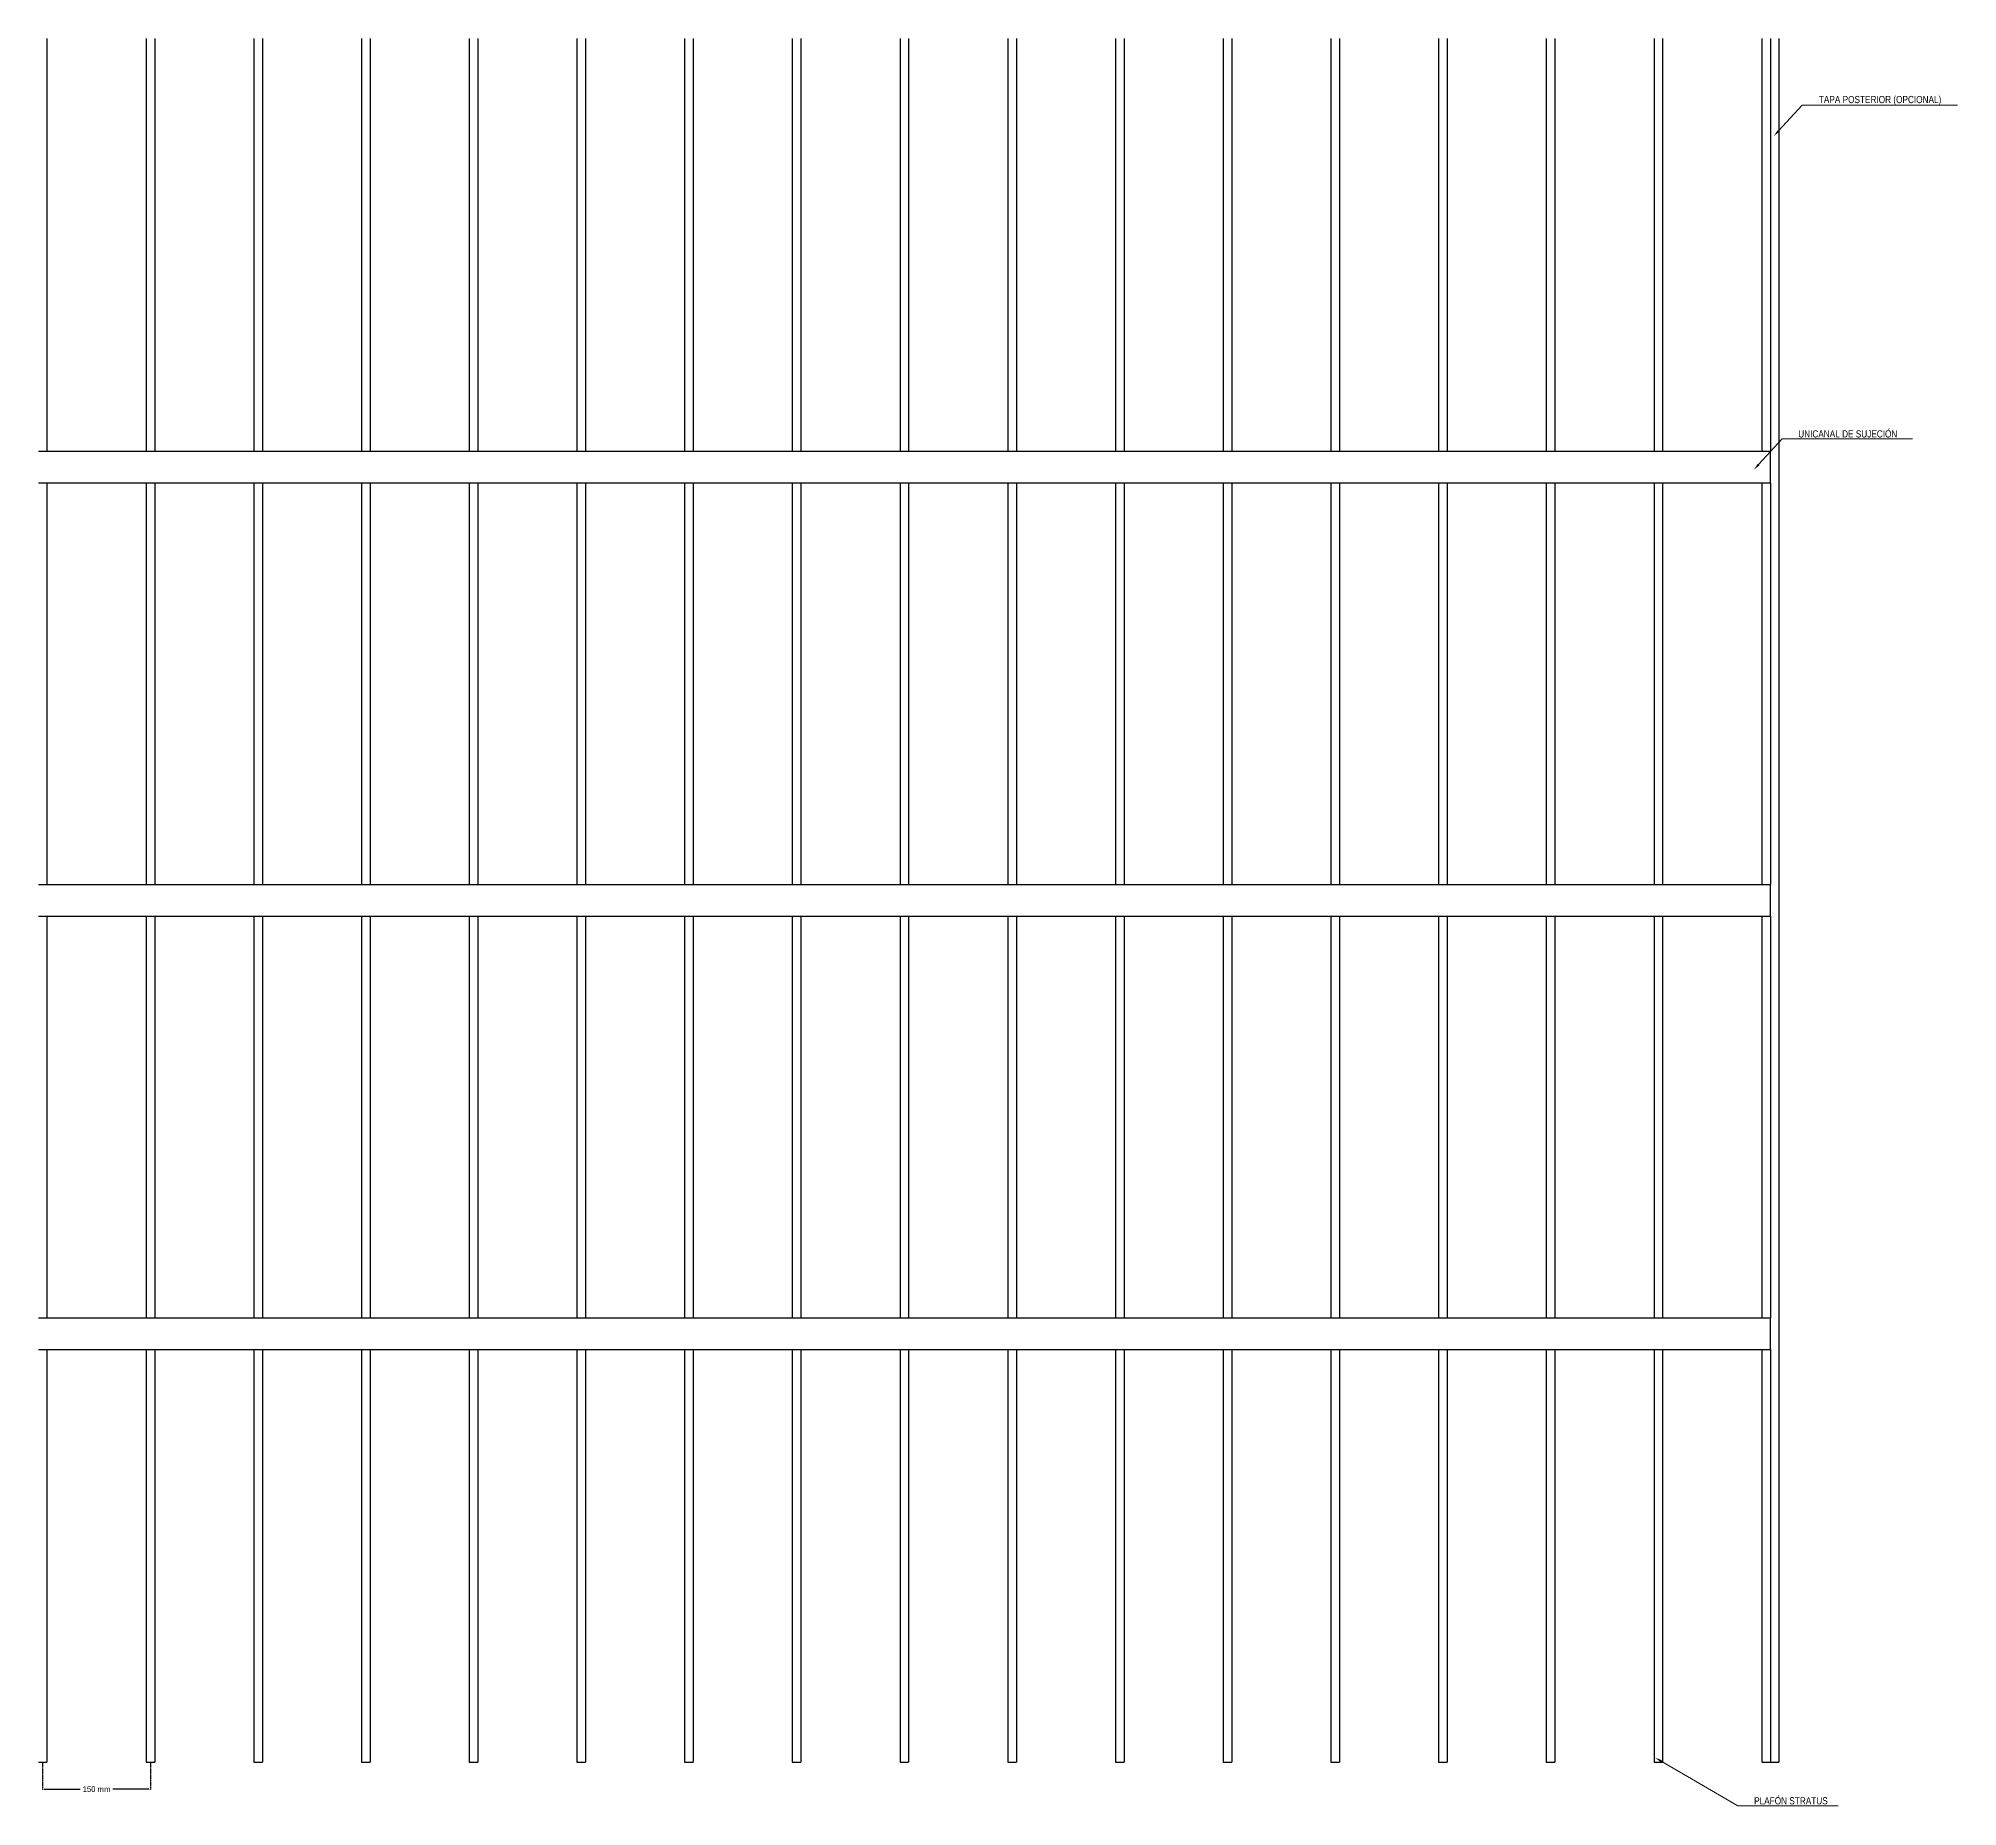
# Model space of a CAD drawing. Header units: millimetres. Extents: x 2538 to 24573, y 4449 to 23799.
# Drawn here: x 11235 to 13908, y 10302 to 12763 of the extents above; entities that cross this region are included whole.
import ezdxf
from ezdxf import colors
from ezdxf.entities.mleader import LeaderData, LeaderLine
from ezdxf.math import Vec2, Vec3

# ---------------------------------------------------------------- set-up
doc = ezdxf.new("R2010")
doc.units = ezdxf.units.MM
doc.header["$PDMODE"] = 3
doc.linetypes.add('HIDDEN', pattern=[0.375, 0.25, -0.125])
doc.layers.add('HD021_Text', color=2, linetype='Continuous', lineweight=9)
doc.layers.add('Make2D$Visible$Curves', color=7, linetype='Continuous', true_color=0x000000)
doc.layers.add('MEDIDAS', color=1, linetype='Continuous', true_color=0xff0000)
doc.styles.add('Arial Narrow', font='ARIALN.TTF')
doc.dimstyles.new('HD_DIM', dxfattribs={"dimtxt": 8, "dimasz": 2, "dimexe": 1, "dimexo": 0, "dimgap": 2, "dimtad": 0, "dimdec": 0, "dimzin": 0, "dimdsep": 46, "dimtxsty": 'Standard', "dimcen": 0, "dimclrd": 256, "dimclre": 251, "dimclrt": 7, "dimadec": 0, "dimazin": 0, "dimtp": 0.05, "dimtm": 0.05, "dimtfac": 0.6, "dimtdec": 0, "dimtofl": 0, "dimtmove": 0, "dimatfit": 3, "dimfxl": 1, "dimtolj": 2, "dimtzin": 0, "dimarcsym": 0})

# ---------------------------------------------------------------- blocks, each defined once
blk = doc.blocks.new('*D36')
at = {"layer": 'Defpoints', "color": 0, "transparency": 16777216}
for p in [(11240.9, 10363.4), (11390.9, 10363.4), (11390.9, 10325.8)]:
    blk.add_point(p, dxfattribs=at)
at = {"layer": 'MEDIDAS', "color": 251, "linetype": 'HIDDEN', "lineweight": -2, "transparency": 16777216}
for p, q in [((11240.9, 10363.4), (11240.9, 10324.8)), ((11390.9, 10363.4), (11390.9, 10324.8))]:
    blk.add_line(p, q, dxfattribs=at)
at = {"layer": 'MEDIDAS', "lineweight": -2, "transparency": 16777216}
for p, q in [((11242.9, 10325.8), (11293.3, 10325.8)), ((11388.9, 10325.8), (11338.6, 10325.8))]:
    blk.add_line(p, q, dxfattribs=at)
at = {"layer": 'MEDIDAS', "transparency": 16777216}
for points in [[(11242.9, 10326.1), (11242.9, 10325.5), (11240.9, 10325.8)], [(11388.9, 10326.1), (11388.9, 10325.5), (11390.9, 10325.8)]]:
    blk.add_solid(points, dxfattribs=at)
at = {"layer": 'MEDIDAS', "color": 7, "transparency": 16777216, "insert": (11315.9, 10325.8), "char_height": 8, "attachment_point": 5}
blk.add_mtext('\\A2;150 mm', dxfattribs=at)

msp = doc.modelspace()

# ---------------------------------------------------------------- linework, layer by layer
at = {"layer": 'Make2D$Visible$Curves', "color": 7, "lineweight": -3}
for points in [[(11246.9, 12763.4), (11246.9, 12476.1), (11246.9, 12188.7)], [(11384.9, 12763.4), (11384.9, 12476.1), (11384.9, 12188.7)], [(11396.9, 12763.4), (11396.9, 12476.1), (11396.9, 12188.7)], [(11534.9, 12763.4), (11534.9, 12476.1), (11534.9, 12188.7)], [(11546.9, 12763.4), (11546.9, 12476.1), (11546.9, 12188.7)], [(11684.9, 12763.4), (11684.9, 12476.1), (11684.9, 12188.7)], [(11696.9, 12763.4), (11696.9, 12476.1), (11696.9, 12188.7)], [(11834.9, 12763.4), (11834.9, 12476.1), (11834.9, 12188.7)], [(11846.9, 12763.4), (11846.9, 12476.1), (11846.9, 12188.7)], [(11984.9, 12763.4), (11984.9, 12476.1), (11984.9, 12188.7)], [(11996.9, 12763.4), (11996.9, 12476.1), (11996.9, 12188.7)], [(12134.9, 12763.4), (12134.9, 12476.1), (12134.9, 12188.7)], [(12146.9, 12763.4), (12146.9, 12476.1), (12146.9, 12188.7)], [(12284.9, 12763.4), (12284.9, 12476.1), (12284.9, 12188.7)], [(12296.9, 12763.4), (12296.9, 12476.1), (12296.9, 12188.7)], [(12434.9, 12763.4), (12434.9, 12476.1), (12434.9, 12188.7)], [(12446.9, 12763.4), (12446.9, 12476.1), (12446.9, 12188.7)], [(12584.9, 12763.4), (12584.9, 12476.1), (12584.9, 12188.7)], [(12596.9, 12763.4), (12596.9, 12476.1), (12596.9, 12188.7)], [(12734.9, 12763.4), (12734.9, 12476.1), (12734.9, 12188.7)], [(12746.9, 12763.4), (12746.9, 12476.1), (12746.9, 12188.7)], [(12884.9, 12763.4), (12884.9, 12476.1), (12884.9, 12188.7)], [(12896.9, 12763.4), (12896.9, 12476.1), (12896.9, 12188.7)], [(13034.9, 12763.4), (13034.9, 12476.1), (13034.9, 12188.7)], [(13046.9, 12763.4), (13046.9, 12476.1), (13046.9, 12188.7)], [(13184.9, 12763.4), (13184.9, 12476.1), (13184.9, 12188.7)], [(13196.9, 12763.4), (13196.9, 12476.1), (13196.9, 12188.7)], [(13334.9, 12763.4), (13334.9, 12476.1), (13334.9, 12188.7)], [(13346.9, 12763.4), (13346.9, 12476.1), (13346.9, 12188.7)], [(13484.9, 12763.4), (13484.9, 12476.1), (13484.9, 12188.7)], [(13496.9, 12763.4), (13496.9, 12476.1), (13496.9, 12188.7)], [(13634.9, 12763.4), (13634.9, 12476.1), (13634.9, 12188.7)], [(13646.9, 12763.4), (13646.9, 12476.1), (13646.9, 12188.7)], [(13658.9, 12763.4), (13658.9, 11563.4), (13658.9, 10363.4)], [(11234.9, 12188.7), (12440.9, 12188.7), (13646.9, 12188.7)], [(13646.9, 12145.6), (13646.9, 12166.7), (13646.9, 12187.7)], [(11234.9, 12144.6), (12440.9, 12144.6), (13646.9, 12144.6)], [(11246.9, 12144.6), (11246.9, 11865), (11246.9, 11585.5)], [(11384.9, 12144.6), (11384.9, 11865), (11384.9, 11585.5)], [(11396.9, 12144.6), (11396.9, 11865), (11396.9, 11585.5)], [(11534.9, 12144.6), (11534.9, 11865), (11534.9, 11585.5)], [(11546.9, 12144.6), (11546.9, 11865), (11546.9, 11585.5)], [(11684.9, 12144.6), (11684.9, 11865), (11684.9, 11585.5)], [(11696.9, 12144.6), (11696.9, 11865), (11696.9, 11585.5)], [(11834.9, 12144.6), (11834.9, 11865), (11834.9, 11585.5)], [(11846.9, 12144.6), (11846.9, 11865), (11846.9, 11585.5)], [(11984.9, 12144.6), (11984.9, 11865), (11984.9, 11585.5)], [(11996.9, 12144.6), (11996.9, 11865), (11996.9, 11585.5)], [(12134.9, 12144.6), (12134.9, 11865), (12134.9, 11585.5)], [(12146.9, 12144.6), (12146.9, 11865), (12146.9, 11585.5)], [(12284.9, 12144.6), (12284.9, 11865), (12284.9, 11585.5)], [(12296.9, 12144.6), (12296.9, 11865), (12296.9, 11585.5)], [(12434.9, 12144.6), (12434.9, 11865), (12434.9, 11585.5)], [(12446.9, 12144.6), (12446.9, 11865), (12446.9, 11585.5)], [(12584.9, 12144.6), (12584.9, 11865), (12584.9, 11585.5)], [(12596.9, 12144.6), (12596.9, 11865), (12596.9, 11585.5)], [(12734.9, 12144.6), (12734.9, 11865), (12734.9, 11585.5)], [(12746.9, 12144.6), (12746.9, 11865), (12746.9, 11585.5)], [(12884.9, 12144.6), (12884.9, 11865), (12884.9, 11585.5)], [(12896.9, 12144.6), (12896.9, 11865), (12896.9, 11585.5)], [(13034.9, 12144.6), (13034.9, 11865), (13034.9, 11585.5)], [(13046.9, 12144.6), (13046.9, 11865), (13046.9, 11585.5)], [(13184.9, 12144.6), (13184.9, 11865), (13184.9, 11585.5)], [(13196.9, 12144.6), (13196.9, 11865), (13196.9, 11585.5)], [(13334.9, 12144.6), (13334.9, 11865), (13334.9, 11585.5)], [(13346.9, 12144.6), (13346.9, 11865), (13346.9, 11585.5)], [(13484.9, 12144.6), (13484.9, 11865), (13484.9, 11585.5)], [(13496.9, 12144.6), (13496.9, 11865), (13496.9, 11585.5)], [(13634.9, 12144.6), (13634.9, 11865), (13634.9, 11585.5)], [(13646.9, 12144.6), (13646.9, 11865), (13646.9, 11585.5)], [(11234.9, 11585.5), (12440.9, 11585.5), (13646.9, 11585.5)], [(13646.9, 11542.3), (13646.9, 11563.4), (13646.9, 11584.5)], [(11234.9, 11541.3), (12440.9, 11541.3), (13646.9, 11541.3)], [(11246.9, 11541.3), (11246.9, 11261.8), (11246.9, 10982.2)], [(11384.9, 11541.3), (11384.9, 11261.8), (11384.9, 10982.2)], [(11396.9, 11541.3), (11396.9, 11261.8), (11396.9, 10982.2)], [(11534.9, 11541.3), (11534.9, 11261.8), (11534.9, 10982.2)], [(11546.9, 11541.3), (11546.9, 11261.8), (11546.9, 10982.2)], [(11684.9, 11541.3), (11684.9, 11261.8), (11684.9, 10982.2)], [(11696.9, 11541.3), (11696.9, 11261.8), (11696.9, 10982.2)], [(11834.9, 11541.3), (11834.9, 11261.8), (11834.9, 10982.2)], [(11846.9, 11541.3), (11846.9, 11261.8), (11846.9, 10982.2)], [(11984.9, 11541.3), (11984.9, 11261.8), (11984.9, 10982.2)], [(11996.9, 11541.3), (11996.9, 11261.8), (11996.9, 10982.2)], [(12134.9, 11541.3), (12134.9, 11261.8), (12134.9, 10982.2)], [(12146.9, 11541.3), (12146.9, 11261.8), (12146.9, 10982.2)], [(12284.9, 11541.3), (12284.9, 11261.8), (12284.9, 10982.2)], [(12296.9, 11541.3), (12296.9, 11261.8), (12296.9, 10982.2)], [(12434.9, 11541.3), (12434.9, 11261.8), (12434.9, 10982.2)], [(12446.9, 11541.3), (12446.9, 11261.8), (12446.9, 10982.2)], [(12584.9, 11541.3), (12584.9, 11261.8), (12584.9, 10982.2)], [(12596.9, 11541.3), (12596.9, 11261.8), (12596.9, 10982.2)], [(12734.9, 11541.3), (12734.9, 11261.8), (12734.9, 10982.2)], [(12746.9, 11541.3), (12746.9, 11261.8), (12746.9, 10982.2)], [(12884.9, 11541.3), (12884.9, 11261.8), (12884.9, 10982.2)], [(12896.9, 11541.3), (12896.9, 11261.8), (12896.9, 10982.2)], [(13034.9, 11541.3), (13034.9, 11261.8), (13034.9, 10982.2)], [(13046.9, 11541.3), (13046.9, 11261.8), (13046.9, 10982.2)], [(13184.9, 11541.3), (13184.9, 11261.8), (13184.9, 10982.2)], [(13196.9, 11541.3), (13196.9, 11261.8), (13196.9, 10982.2)], [(13334.9, 11541.3), (13334.9, 11261.8), (13334.9, 10982.2)], [(13346.9, 11541.3), (13346.9, 11261.8), (13346.9, 10982.2)], [(13484.9, 11541.3), (13484.9, 11261.8), (13484.9, 10982.2)], [(13496.9, 11541.3), (13496.9, 11261.8), (13496.9, 10982.2)], [(13634.9, 11541.3), (13634.9, 11261.8), (13634.9, 10982.2)], [(13646.9, 11541.3), (13646.9, 11261.8), (13646.9, 10982.2)], [(11234.9, 10982.2), (12440.9, 10982.2), (13646.9, 10982.2)], [(13646.9, 10939.1), (13646.9, 10960.2), (13646.9, 10981.2)], [(11234.9, 10938.1), (12440.9, 10938.1), (13646.9, 10938.1)], [(11246.9, 10938.1), (11246.9, 10650.7), (11246.9, 10363.4)], [(11384.9, 10938.1), (11384.9, 10650.7), (11384.9, 10363.4)], [(11396.9, 10938.1), (11396.9, 10650.7), (11396.9, 10363.4)], [(11534.9, 10938.1), (11534.9, 10650.7), (11534.9, 10363.4)], [(11546.9, 10938.1), (11546.9, 10650.7), (11546.9, 10363.4)], [(11684.9, 10938.1), (11684.9, 10650.7), (11684.9, 10363.4)], [(11696.9, 10938.1), (11696.9, 10650.7), (11696.9, 10363.4)], [(11834.9, 10938.1), (11834.9, 10650.7), (11834.9, 10363.4)], [(11846.9, 10938.1), (11846.9, 10650.7), (11846.9, 10363.4)], [(11984.9, 10938.1), (11984.9, 10650.7), (11984.9, 10363.4)], [(11996.9, 10938.1), (11996.9, 10650.7), (11996.9, 10363.4)], [(12134.9, 10938.1), (12134.9, 10650.7), (12134.9, 10363.4)], [(12146.9, 10938.1), (12146.9, 10650.7), (12146.9, 10363.4)], [(12284.9, 10938.1), (12284.9, 10650.7), (12284.9, 10363.4)], [(12296.9, 10938.1), (12296.9, 10650.7), (12296.9, 10363.4)], [(12434.9, 10938.1), (12434.9, 10650.7), (12434.9, 10363.4)], [(12446.9, 10938.1), (12446.9, 10650.7), (12446.9, 10363.4)], [(12584.9, 10938.1), (12584.9, 10650.7), (12584.9, 10363.4)], [(12596.9, 10938.1), (12596.9, 10650.7), (12596.9, 10363.4)], [(12734.9, 10938.1), (12734.9, 10650.7), (12734.9, 10363.4)], [(12746.9, 10938.1), (12746.9, 10650.7), (12746.9, 10363.4)], [(12884.9, 10938.1), (12884.9, 10650.7), (12884.9, 10363.4)], [(12896.9, 10938.1), (12896.9, 10650.7), (12896.9, 10363.4)], [(13034.9, 10938.1), (13034.9, 10650.7), (13034.9, 10363.4)], [(13046.9, 10938.1), (13046.9, 10650.7), (13046.9, 10363.4)], [(13184.9, 10938.1), (13184.9, 10650.7), (13184.9, 10363.4)], [(13196.9, 10938.1), (13196.9, 10650.7), (13196.9, 10363.4)], [(13334.9, 10938.1), (13334.9, 10650.7), (13334.9, 10363.4)], [(13346.9, 10938.1), (13346.9, 10650.7), (13346.9, 10363.4)], [(13484.9, 10938.1), (13484.9, 10650.7), (13484.9, 10363.4)], [(13496.9, 10938.1), (13496.9, 10650.7), (13496.9, 10363.4)], [(13634.9, 10938.1), (13634.9, 10650.7), (13634.9, 10363.4)], [(13646.9, 10938.1), (13646.9, 10650.7), (13646.9, 10363.4)], [(11234.9, 10363.4), (11240.9, 10363.4), (11246.9, 10363.4)], [(11384.9, 10363.4), (11390.9, 10363.4), (11396.9, 10363.4)], [(11534.9, 10363.4), (11540.9, 10363.4), (11546.9, 10363.4)], [(11684.9, 10363.4), (11690.9, 10363.4), (11696.9, 10363.4)], [(11834.9, 10363.4), (11840.9, 10363.4), (11846.9, 10363.4)], [(11984.9, 10363.4), (11990.9, 10363.4), (11996.9, 10363.4)], [(12134.9, 10363.4), (12140.9, 10363.4), (12146.9, 10363.4)], [(12284.9, 10363.4), (12290.9, 10363.4), (12296.9, 10363.4)], [(12434.9, 10363.4), (12440.9, 10363.4), (12446.9, 10363.4)], [(12584.9, 10363.4), (12590.9, 10363.4), (12596.9, 10363.4)], [(12734.9, 10363.4), (12740.9, 10363.4), (12746.9, 10363.4)], [(12884.9, 10363.4), (12890.9, 10363.4), (12896.9, 10363.4)], [(13034.9, 10363.4), (13040.9, 10363.4), (13046.9, 10363.4)], [(13184.9, 10363.4), (13190.9, 10363.4), (13196.9, 10363.4)], [(13334.9, 10363.4), (13340.9, 10363.4), (13346.9, 10363.4)], [(13484.9, 10363.4), (13490.9, 10363.4), (13496.9, 10363.4)], [(13634.9, 10363.4), (13640.9, 10363.4), (13646.9, 10363.4)], [(13646.9, 10363.4), (13652.9, 10363.4), (13658.9, 10363.4)]]:
    msp.add_open_spline(points, degree=2, dxfattribs=at)
for points, weights in [([(13646.9, 12187.7), (13646.9, 12188.7), (13646.9, 12188.7)], [1, 0.707106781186, 1]), ([(13646.9, 12144.6), (13646.9, 12144.6), (13646.9, 12145.6)], [1, 0.707106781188, 1]), ([(13646.9, 11584.5), (13646.9, 11585.5), (13646.9, 11585.5)], [1, 0.707106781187, 1]), ([(13646.9, 11541.3), (13646.9, 11541.3), (13646.9, 11542.3)], [1, 0.707106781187, 1]), ([(13646.9, 10981.2), (13646.9, 10982.2), (13646.9, 10982.2)], [1, 0.707106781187, 1]), ([(13646.9, 10938.1), (13646.9, 10938.1), (13646.9, 10939.1)], [1, 0.707106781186, 1])]:
    msp.add_rational_spline(points, weights, degree=2, dxfattribs=at)

# ---------------------------------------------------------------- dimensions: what is measured, and where the dimension line sits
at = {"layer": 'MEDIDAS'}
dim = msp.add_linear_dim(base=(11390.9, 10325.8), p1=(11240.9, 10363.4), p2=(11390.9, 10363.4), text='<> mm', dimstyle='HD_DIM', dxfattribs=at)
dim.commit()
dim.dimension.update_dxf_attribs({"geometry": '*D36', "text_midpoint": (11315.9, 10325.8)})

# ---------------------------------------------------------------- leaders
at = {"layer": 'HD021_Text'}
ml = msp.add_multileader_mtext('Standard', dxfattribs=at)
ml.set_content('TAPA POSTERIOR (OPCIONAL)', color=5, style='Arial Narrow')
ml.set_leader_properties(color=5, linetype='ByLayer', lineweight=15)
ml.build(insert=Vec2(0, 0))
ml.multileader.update_dxf_attribs({"text_left_attachment_type": 6, "text_right_attachment_type": 6, "dogleg_length": 0.1, "arrow_head_size": 10, "scale": 5})
ctx = ml.context
ctx.base_point, ctx.scale, ctx.char_height, ctx.arrow_head_size, ctx.landing_gap_size, ctx.plane_origin = Vec3(13700.4, 12670.4), 5, 10, 10, 15, Vec3(13771.8, 12643.7)
ctx.left_attachment, ctx.right_attachment, ctx.text_align_type = 6, 6, 2
notes = []
notes.append((ctx, [(1, (1, 1, 0), (13691.1, 12670.4), (1, 0), 9.29, [(1, [(13651.6, 12627.3)], 0, [])])]))
ctx.mtext.insert, ctx.mtext.width, ctx.mtext.alignment, ctx.mtext.flow_direction = Vec3(13885, 12683.3), 287.858, 3, 5
ml = msp.add_multileader_mtext('Standard', dxfattribs=at)
ml.set_content('UNICANAL DE SUJECIÓN', color=5, style='Arial Narrow')
ml.set_leader_properties(color=5, linetype='ByLayer', lineweight=15)
ml.build(insert=Vec2(0, 0))
ml.multileader.update_dxf_attribs({"text_left_attachment_type": 6, "text_right_attachment_type": 6, "dogleg_length": 0.1, "arrow_head_size": 10, "scale": 5})
ctx = ml.context
ctx.base_point, ctx.scale, ctx.char_height, ctx.arrow_head_size, ctx.landing_gap_size, ctx.plane_origin = Vec3(13672.6, 12205.8), 5, 10, 10, 15, Vec3(13744, 12179.1)
ctx.left_attachment, ctx.right_attachment, ctx.text_align_type = 6, 6, 2
notes.append((ctx, [(1, (1, 1, 0), (13663.3, 12205.8), (1, 0), 9.29, [(1, [(13623.8, 12162.7)], 0, [])])]))
ctx.mtext.insert, ctx.mtext.width, ctx.mtext.alignment, ctx.mtext.flow_direction = Vec3(13823.8, 12217.8), 287.858, 3, 5
ml = msp.add_multileader_mtext('Standard', dxfattribs=at)
ml.set_content('PLAFÓN STRATUS', color=5, style='Arial Narrow')
ml.set_leader_properties(color=5, linetype='ByLayer', lineweight=15)
ml.build(insert=Vec2(0, 0))
ml.multileader.update_dxf_attribs({"text_left_attachment_type": 6, "text_right_attachment_type": 6, "dogleg_length": 0.1, "arrow_head_size": 10, "scale": 5})
ctx = ml.context
ctx.base_point, ctx.scale, ctx.char_height, ctx.arrow_head_size, ctx.landing_gap_size, ctx.plane_origin = Vec3(13610.8, 10302.7), 5, 10, 10, 15, Vec3(13682.3, 10276.1)
ctx.left_attachment, ctx.right_attachment, ctx.text_align_type = 6, 6, 2
notes.append((ctx, [(1, (1, 1, 0), (13601.5, 10302.7), (1, 0), 9.29, [(1, [(13486.3, 10369.9)], 0, [])])]))
ctx.mtext.insert, ctx.mtext.width, ctx.mtext.alignment, ctx.mtext.flow_direction = Vec3(13726.8, 10314.7), 287.858, 3, 5
for ctx, leaders in notes:
    for number, flags, end, landing, length, lines in leaders:
        leader = LeaderData()
        leader.index, (leader.has_last_leader_line, leader.has_dogleg_vector, leader.attachment_direction) = number, flags
        leader.last_leader_point, leader.dogleg_vector, leader.dogleg_length = Vec3(end), Vec3(landing), length
        for number, points, colour, breaks in lines:
            line = LeaderLine()
            line.index, line.vertices, line.color, line.breaks = number, Vec3.list(points), colors.encode_raw_color(colour), breaks
            leader.lines.append(line)
        ctx.leaders.append(leader)

doc.saveas('drawing.dxf')
